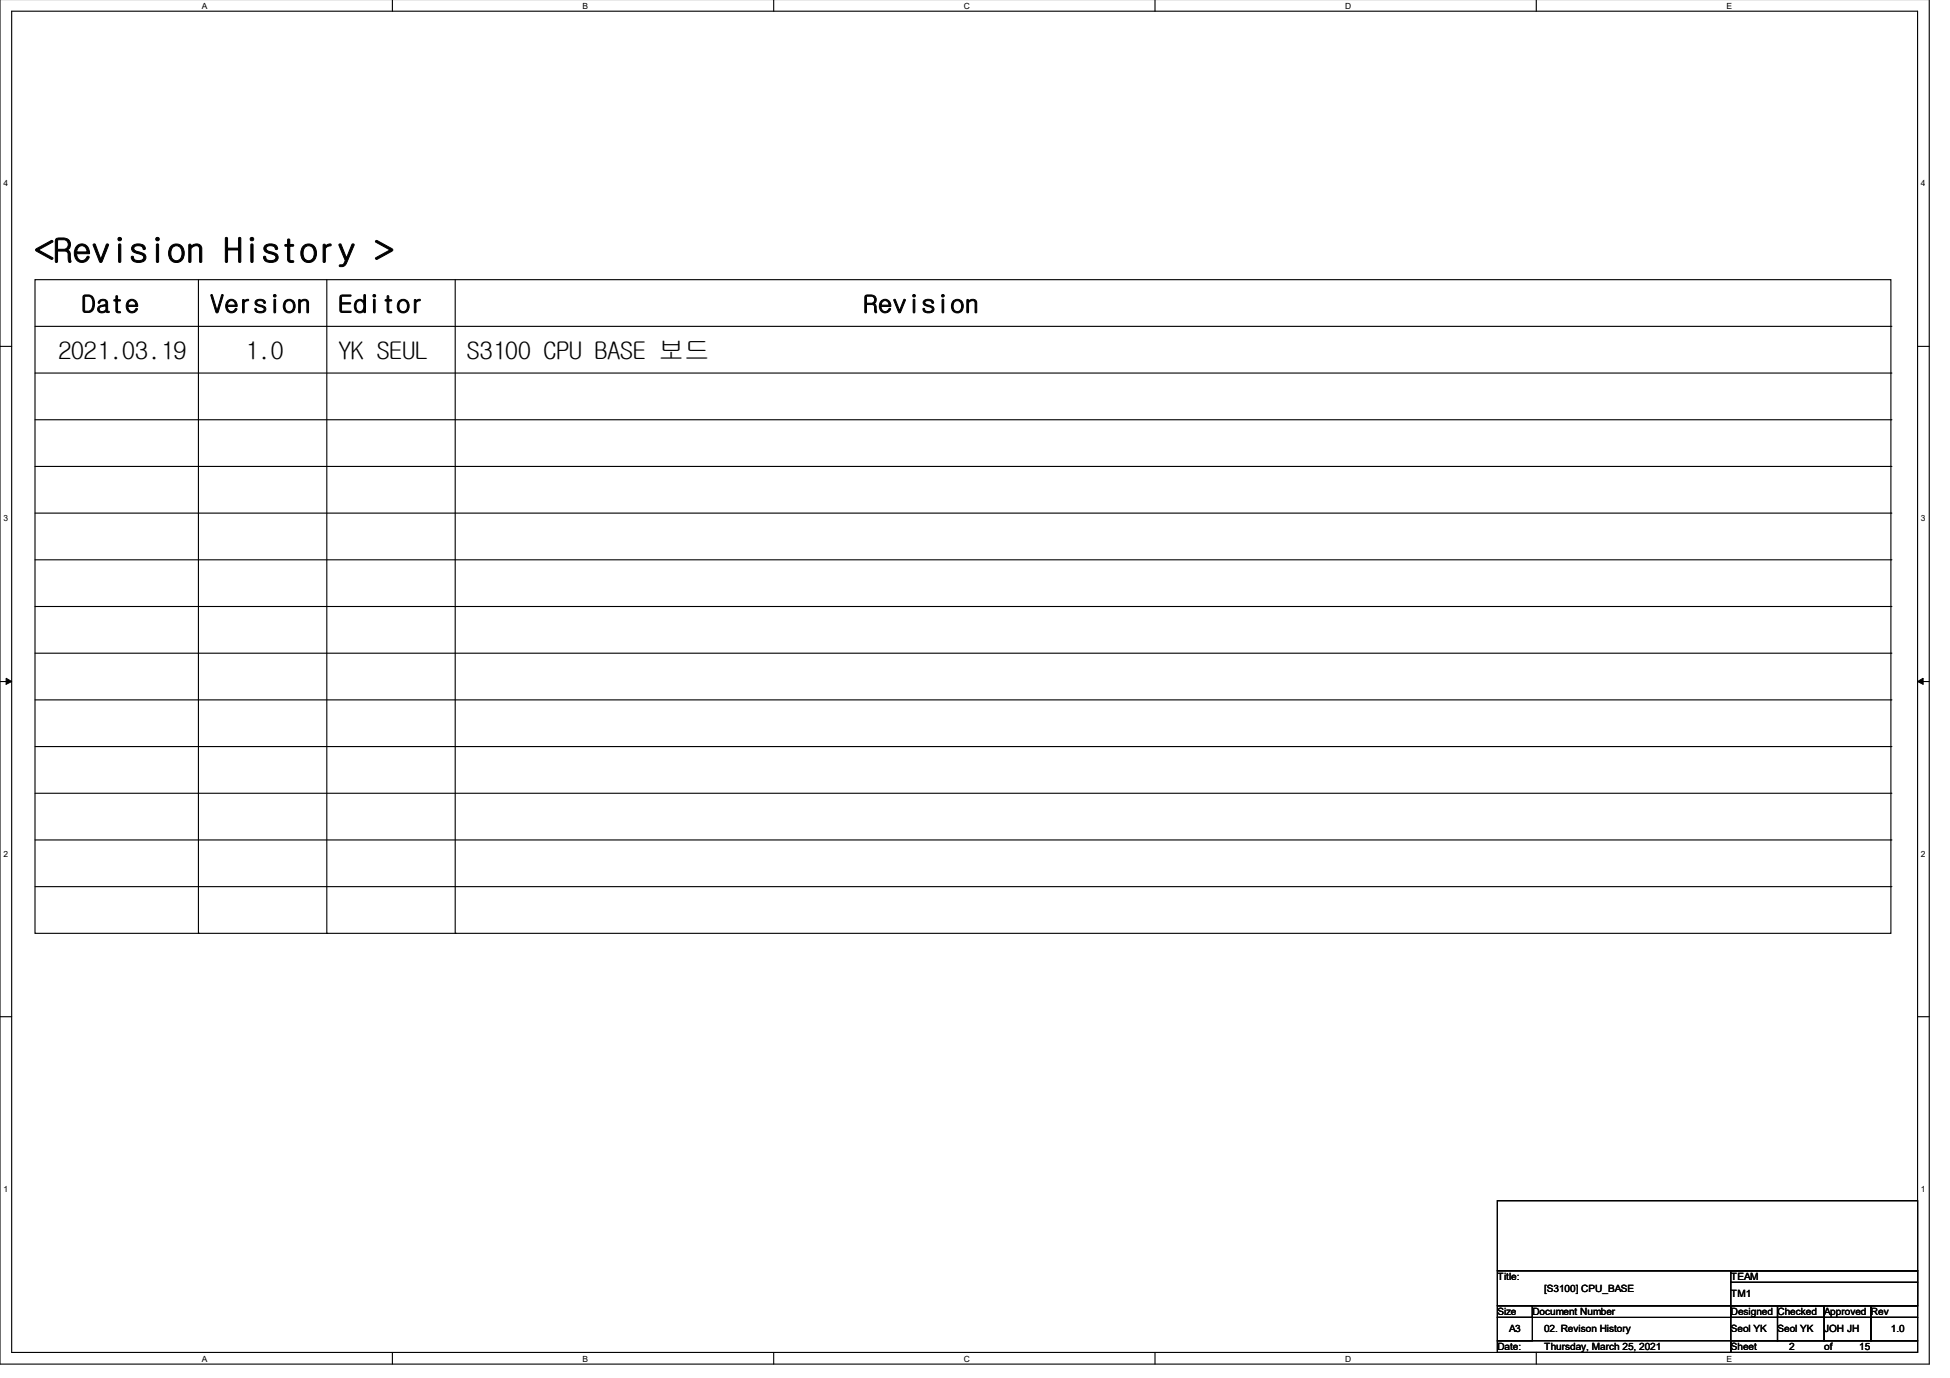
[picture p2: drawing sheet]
<svg xmlns="http://www.w3.org/2000/svg" width="297mm" height="210mm" viewBox="0 0 297 210" stroke-linecap="round" stroke-linejoin="round" font-family="sans-serif">
<defs><g id="words">
<text font-size="5.1" x="5.3" y="39.9">&lt;Revision History &gt;</text>
<g font-size="3.7">
<text x="12.4" y="47.6">Date</text>
<text x="32" y="47.6">Version</text>
<text x="51.6" y="47.6">Editor</text>
<text x="131.6" y="47.6">Revision</text>
<text x="8.9" y="54.7">2021.03.19</text>
<text x="37.3" y="54.7">1.0</text>
<text x="51.6" y="54.7">YK SEUL</text>
<text x="71.1" y="54.7">S3100 CPU BASE 보드</text>
</g>
<g font-size="1.5">
<text x="228.1" y="195">Title:</text>
<text x="235.2" y="196.8">[S3100] CPU_BASE</text>
<text x="263.7" y="195">TEAM</text>
<text x="263.7" y="197.6">TM1</text>
<text x="228.1" y="200.3">Size</text>
<text x="229.9" y="203">A3</text>
<text x="233.4" y="200.3">Document Number</text>
<text x="235.2" y="203">02. Revison History</text>
<text x="263.7" y="200.3">Designed Checked</text>
<text x="263.7" y="203">Seol YK</text>
<text x="270.8" y="203">Seol YK</text>
<text x="277.9" y="200.3">Approved Rev</text>
<text x="277.9" y="203">JOH JH</text>
<text x="288" y="203">1.0</text>
<text x="228.1" y="205.7">Date:</text>
<text x="235.2" y="205.7">Thursday, March 25, 2021</text>
<text x="263.7" y="205.7">Sheet</text>
<text x="272.5" y="205.7">2</text>
<text x="277.9" y="205.7">of</text>
<text x="283.2" y="205.7">15</text>
</g>
<g font-size="1.3">
<text x="30.7" y="1.4">A</text>
<text x="88.7" y="1.4">B</text>
<text x="146.8" y="1.4">C</text>
<text x="204.9" y="1.4">D</text>
<text x="263" y="1.4">E</text>
<text x=".5" y="28.4">4</text>
<text x="292.6" y="28.4">4</text>
<text x=".5" y="79.4">3</text>
<text x="292.6" y="79.4">3</text>
<text x=".5" y="130.5">2</text>
<text x="292.6" y="130.5">2</text>
<text x=".5" y="181.5">1</text>
<text x="292.6" y="181.5">1</text>
<text x="30.7" y="207.4">A</text>
<text x="88.7" y="207.4">B</text>
<text x="146.8" y="207.4">C</text>
<text x="204.9" y="207.4">D</text>
<text x="263" y="207.4">E</text>
</g>
</g></defs>
<path d="M0 -.1v207.9h293.9v-207.9M1.8 1.7h290.3v204.3h-290.3z" fill="none" stroke="#000" stroke-width=".17"/>
<g fill="#fff">
<path d="M30.7 .2h.7v1.3h-.7z"/>
<path d="M30.7 206.3h.7v1.3h-.7z"/>
</g>
<path d="M59.8 -.1v1.8M59.8 206v1.8" fill="none" stroke="#000" stroke-width=".17"/>
<g fill="#fff">
<path d="M88.7 .2h.8v1.3h-.8z"/>
<path d="M88.7 206.3h.8v1.3h-.8z"/>
</g>
<path d="M117.9 -.1v1.8M117.9 206v1.8" fill="none" stroke="#000" stroke-width=".17"/>
<g fill="#fff">
<path d="M146.8 .2h.9v1.3h-.9z"/>
<path d="M146.8 206.3h.9v1.3h-.9z"/>
</g>
<path d="M175.9 -.1v1.8M175.9 206v1.8" fill="none" stroke="#000" stroke-width=".17"/>
<g fill="#fff">
<path d="M204.9 .2h.8v1.3h-.8z"/>
<path d="M204.9 206.3h.8v1.3h-.8z"/>
</g>
<path d="M234 -.1v1.8M234 206v1.8" fill="none" stroke="#000" stroke-width=".17"/>
<g fill="#fff">
<path d="M263 .2h.7v1.3h-.7z"/>
<path d="M263 206.3h.7v1.3h-.7z"/>
<path d="M.5 27.2h.6v1.3h-.6z"/>
<path d="M292.6 27.2h.6v1.3h-.6z"/>
<path d="M.5 78.2h.6v1.4h-.6z"/>
<path d="M292.6 78.2h.6v1.4h-.6z"/>
</g>
<path d="M0 52.8h1.8M292.1 52.8h1.8" fill="none" stroke="#000" stroke-width=".17"/>
<g fill="#fff">
<path d="M.5 129.3h.6v1.4h-.6z"/>
<path d="M292.6 129.3h.6v1.4h-.6z"/>
</g>
<path d="M0 103.8h1.8M292.1 103.8h1.8" fill="none" stroke="#000" stroke-width=".17"/>
<path d="M.9 103.3l.9 .5-.9 .4zM292.1 103.8l.8-.5v.9z" fill="#000" stroke="#000" stroke-width=".15"/>
<g fill="#fff">
<path d="M.5 180.4h.6v1.3h-.6z"/>
<path d="M292.6 180.4h.6v1.3h-.6z"/>
</g>
<g fill="none" stroke="#000" stroke-width=".17">
<path d="M5.3 42.6h282.7v99.6h-282.7zM5.3 56.8h282.7M5.3 49.7h282.7M30.2 42.6v99.6M49.8 42.6v99.6M69.3 42.6v99.6M288 56.8h.1M288 49.7h.1M5.3 63.9h282.7M5.3 71h282.7M5.3 78.2h282.7M288 63.9h.1"/>
<path d="M288 71h.1M288 78.2h.1M5.3 92.4h282.7M5.3 99.5h282.7M5.3 85.3h282.7M288 92.4h.1M288 99.5h.1M288 85.3h.1M5.3 113.7h282.7M5.3 106.6h282.7M288 113.7h.1M288 106.6h.1"/>
<path d="M5.3 120.8h282.7M5.3 135.1h282.7M5.3 127.9h282.7M288 120.8h.1M288 135.1h.1M288 127.9h.1M0 154.9h1.8M30.2 142.2h.1M49.8 142.2h.1M69.3 142.2h.1M292.1 154.9h1.8M228.1 182.9h64v10.7h-64z"/>
<path d="M228.1 193.6h64v5.3h-64zM228.1 198.9h5.3v1.8h-5.3zM233.4 198.9h30.3v1.8h-30.3zM263.7 198.9h7.1v1.8h-7.1zM263.7 193.6h28.4v1.7h-28.4zM263.7 195.3h28.4v3.6h-28.4zM270.8 198.9h7.1v1.8h-7.1zM277.9 198.9h7.1v1.8h-7.1zM285 198.9h7.1v1.8h-7.1zM228.1 200.7h5.3v3.5h-5.3zM228.1 204.2h35.6v1.8h-35.6zM263.7 204.2h28.4v1.8h-28.4z"/>
<path d="M263.7 200.7h7.1v3.5h-7.1zM270.8 200.7h7.1v3.5h-7.1zM277.9 200.7h7.1v3.5h-7.1zM285 200.7h7.1v3.5h-7.1z"/>
</g>
<use href="#words"/>
</svg>
